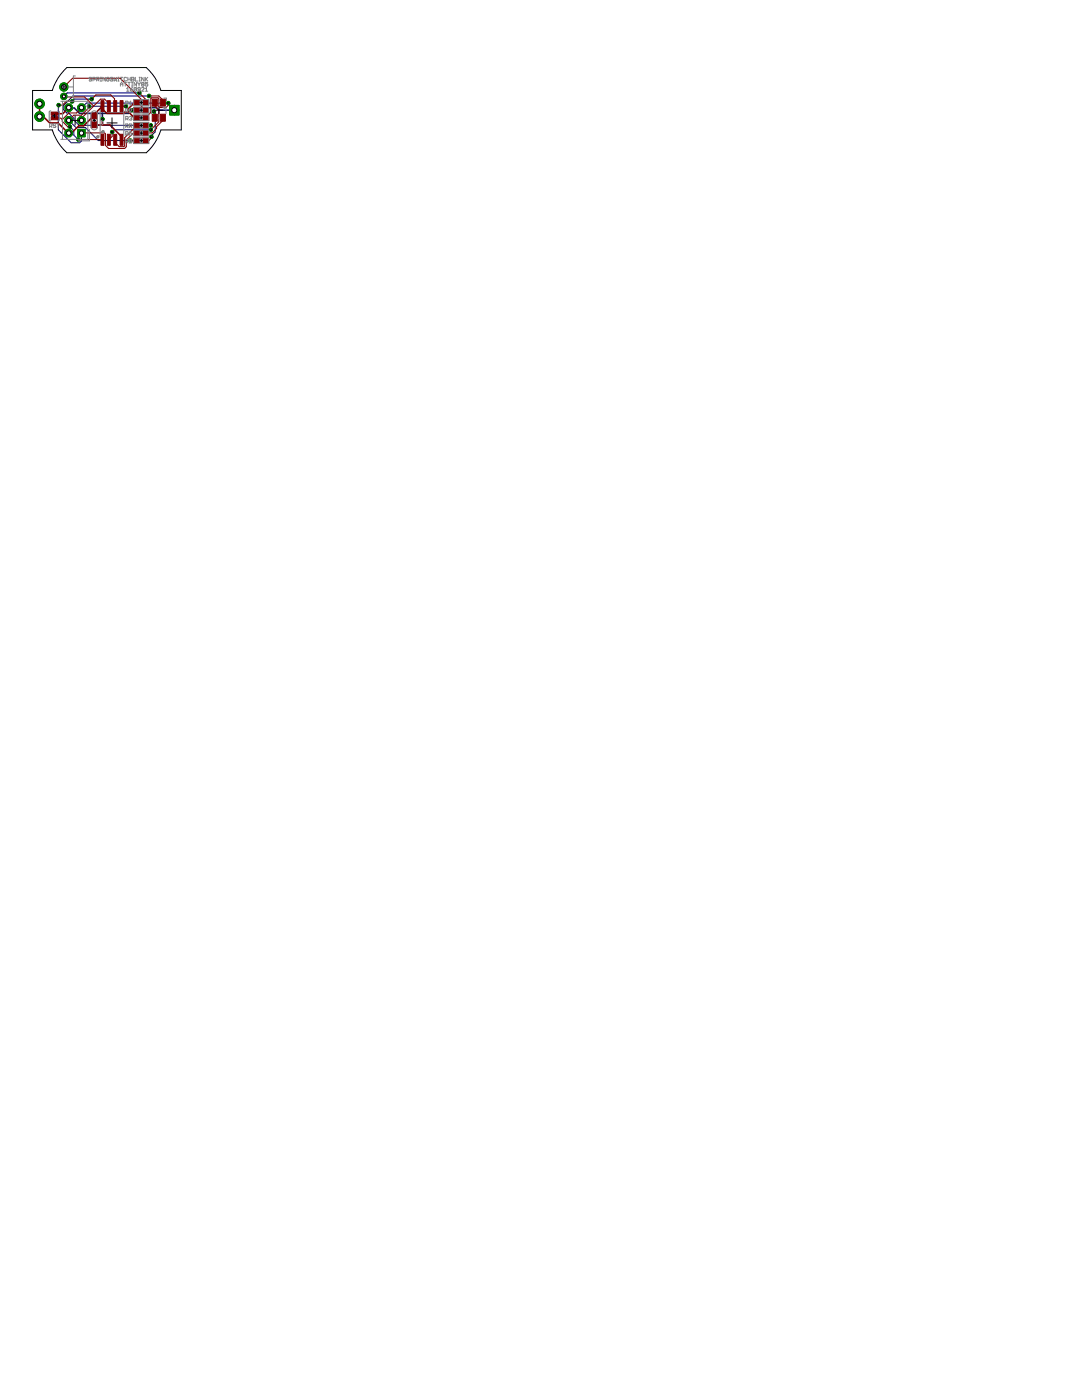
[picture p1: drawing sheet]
<svg xmlns="http://www.w3.org/2000/svg" width="216mm" height="279mm" viewBox="0 0 216 279" stroke-linecap="round" stroke-linejoin="round" font-family="sans-serif">
<path d="M33.8 22h2M34.8 21v2" fill="none" stroke="#000" stroke-width=".2"/>
<path d="M13.7 21.5l1.1 .1 1.1 1h9.8l1.1-1.1h4.4l.5 .5h3.1M20.4 22.6v1.2" fill="none" stroke="#000080" stroke-width=".32"/>
<path d="M18.3 19.8h-3.5l-.4 .4M27.8 18.5h-14.4l-.7 .7M29.7 19.2h-15.1l-1.9 1.8v.9l.6 .6h.4l1 1.1v.4l1.2 1.1 14.2-.1M11.7 21l-.1 4.9 2.6 2.6h1.7l.4-.4v-1.5M13.7 24l1.5 1.5h1.8l2.6 2.5h6.4M13.9 25.3l.8 .8v.9l.9 .9M17.8 21.2h7.3M30.1 25.9h-7.3l-.4 .5M30.7 22.2l.3 .3v3.8l-.8 .8v.2M33.6 20.6h-16.4l-.9 .9" fill="none" stroke="#000080" stroke-width=".21"/>
<path d="M33.8 21h1.9v1.9h-1.9z" fill="#008000" stroke="#008000" stroke-width=".2"/>
<circle cx="34.8" cy="22" r=".51" fill="#fff" stroke="#000" stroke-width=".2"/>
<circle cx="7.9" cy="23.3" r=".95" fill="#008000" stroke="#008000" stroke-width=".2"/>
<circle cx="7.9" cy="23.3" r=".51" fill="#fff" stroke="#000" stroke-width=".2"/>
<circle cx="7.9" cy="20.7" r=".95" fill="#008000" stroke="#008000" stroke-width=".2"/>
<circle cx="7.9" cy="20.7" r=".51" fill="#fff" stroke="#000" stroke-width=".2"/>
<circle cx="12.7" cy="17.4" r=".83" fill="#008000" stroke="#008000" stroke-width=".2"/>
<circle cx="12.7" cy="17.4" r=".44" fill="#fff" stroke="#000" stroke-width=".2"/>
<circle cx="12.7" cy="19.2" r=".64" fill="#008000" stroke="#008000" stroke-width=".2"/>
<circle cx="12.7" cy="19.2" r=".32" fill="#fff" stroke="#000" stroke-width=".2"/>
<path d="M15.5 25.8h1.5v1.5h-1.5z" fill="#008000" stroke="#008000" stroke-width=".2"/>
<circle cx="16.3" cy="26.6" r=".44" fill="#fff" stroke="#000" stroke-width=".2"/>
<circle cx="13.7" cy="26.6" r=".8" fill="#008000" stroke="#008000" stroke-width=".2"/>
<circle cx="13.7" cy="26.6" r=".44" fill="#fff" stroke="#000" stroke-width=".2"/>
<circle cx="16.3" cy="24" r=".8" fill="#008000" stroke="#008000" stroke-width=".2"/>
<circle cx="16.3" cy="24" r=".44" fill="#fff" stroke="#000" stroke-width=".2"/>
<circle cx="13.7" cy="24" r=".8" fill="#008000" stroke="#008000" stroke-width=".2"/>
<circle cx="13.7" cy="24" r=".44" fill="#fff" stroke="#000" stroke-width=".2"/>
<circle cx="16.3" cy="21.5" r=".8" fill="#008000" stroke="#008000" stroke-width=".2"/>
<circle cx="16.3" cy="21.5" r=".44" fill="#fff" stroke="#000" stroke-width=".2"/>
<circle cx="13.7" cy="21.5" r=".8" fill="#008000" stroke="#008000" stroke-width=".2"/>
<circle cx="13.7" cy="21.5" r=".44" fill="#fff" stroke="#000" stroke-width=".2"/>
<circle cx="26.3" cy="22" r=".34" fill="#008000" stroke="#008000" stroke-width=".2"/>
<circle cx="26.3" cy="22" r=".17" fill="#fff" stroke="#000" stroke-width=".2"/>
<circle cx="20.4" cy="23.8" r=".34" fill="#008000" stroke="#008000" stroke-width=".2"/>
<circle cx="20.4" cy="23.8" r=".17" fill="#fff" stroke="#000" stroke-width=".2"/>
<circle cx="33.6" cy="20.6" r=".34" fill="#008000" stroke="#008000" stroke-width=".2"/>
<circle cx="33.6" cy="20.6" r=".17" fill="#fff" stroke="#000" stroke-width=".2"/>
<circle cx="15.6" cy="27.9" r=".34" fill="#008000" stroke="#008000" stroke-width=".2"/>
<circle cx="15.6" cy="27.9" r=".17" fill="#fff" stroke="#000" stroke-width=".2"/>
<circle cx="13.9" cy="25.3" r=".34" fill="#008000" stroke="#008000" stroke-width=".2"/>
<circle cx="13.9" cy="25.3" r=".17" fill="#fff" stroke="#000" stroke-width=".2"/>
<circle cx="26" cy="28" r=".34" fill="#008000" stroke="#008000" stroke-width=".2"/>
<circle cx="26" cy="28" r=".17" fill="#fff" stroke="#000" stroke-width=".2"/>
<circle cx="25.1" cy="21.2" r=".34" fill="#008000" stroke="#008000" stroke-width=".2"/>
<circle cx="25.1" cy="21.2" r=".17" fill="#fff" stroke="#000" stroke-width=".2"/>
<circle cx="17.8" cy="21.2" r=".34" fill="#008000" stroke="#008000" stroke-width=".2"/>
<circle cx="17.8" cy="21.2" r=".17" fill="#fff" stroke="#000" stroke-width=".2"/>
<circle cx="18.3" cy="19.8" r=".34" fill="#008000" stroke="#008000" stroke-width=".2"/>
<circle cx="18.3" cy="19.8" r=".17" fill="#fff" stroke="#000" stroke-width=".2"/>
<circle cx="14.4" cy="20.2" r=".34" fill="#008000" stroke="#008000" stroke-width=".2"/>
<circle cx="14.4" cy="20.2" r=".17" fill="#fff" stroke="#000" stroke-width=".2"/>
<circle cx="11.7" cy="21" r=".34" fill="#008000" stroke="#008000" stroke-width=".2"/>
<circle cx="11.7" cy="21" r=".17" fill="#fff" stroke="#000" stroke-width=".2"/>
<circle cx="27.8" cy="18.5" r=".34" fill="#008000" stroke="#008000" stroke-width=".2"/>
<circle cx="27.8" cy="18.5" r=".17" fill="#fff" stroke="#000" stroke-width=".2"/>
<circle cx="30.1" cy="25.9" r=".34" fill="#008000" stroke="#008000" stroke-width=".2"/>
<circle cx="30.1" cy="25.9" r=".17" fill="#fff" stroke="#000" stroke-width=".2"/>
<circle cx="22.4" cy="26.4" r=".34" fill="#008000" stroke="#008000" stroke-width=".2"/>
<circle cx="22.4" cy="26.4" r=".17" fill="#fff" stroke="#000" stroke-width=".2"/>
<circle cx="30.1" cy="25" r=".34" fill="#008000" stroke="#008000" stroke-width=".2"/>
<circle cx="30.1" cy="25" r=".17" fill="#fff" stroke="#000" stroke-width=".2"/>
<circle cx="29.7" cy="19.2" r=".34" fill="#008000" stroke="#008000" stroke-width=".2"/>
<circle cx="29.7" cy="19.2" r=".17" fill="#fff" stroke="#000" stroke-width=".2"/>
<circle cx="30.2" cy="27.3" r=".34" fill="#008000" stroke="#008000" stroke-width=".2"/>
<circle cx="30.2" cy="27.3" r=".17" fill="#fff" stroke="#000" stroke-width=".2"/>
<circle cx="30.7" cy="22.2" r=".34" fill="#008000" stroke="#008000" stroke-width=".2"/>
<circle cx="30.7" cy="22.2" r=".17" fill="#fff" stroke="#000" stroke-width=".2"/>
<g fill="#800000" stroke="#800000" stroke-width=".2">
<path d="M18.3 22.6h1v1.1h-1z"/>
<path d="M18.3 24.3h1v1.1h-1z"/>
<path d="M10.2 22.4h1.3v.6h-1.3z"/>
<path d="M10.2 23.3h1.3v.6h-1.3z"/>
<path d="M26.8 23h1.1v1h-1.1z"/>
<path d="M28.5 23h1.1v1h-1.1z"/>
<path d="M26.8 20h1.1v1h-1.1z"/>
<path d="M28.5 20h1.1v1h-1.1z"/>
<path d="M28.5 21.5h1.1v1h-1.1z"/>
<path d="M26.8 21.5h1.1v1h-1.1z"/>
<path d="M20.2 26.8h.5v2.2h-.5z"/>
<path d="M21.4 26.8h.6v2.2h-.6z"/>
<path d="M22.7 26.8h.6v2.2h-.6z"/>
<path d="M24 26.8h.6v2.2h-.6z"/>
<path d="M24 20.1h.6v2.2h-.6z"/>
<path d="M22.7 20.1h.6v2.2h-.6z"/>
<path d="M21.4 20.1h.6v2.2h-.6z"/>
<path d="M20.2 20.1h.5v2.2h-.5z"/>
<path d="M28.5 27.6h1.1v1h-1.1z"/>
<path d="M26.8 27.6h1.1v1h-1.1z"/>
<path d="M28.5 26.1h1.1v1h-1.1z"/>
<path d="M26.8 26.1h1.1v1h-1.1z"/>
<path d="M28.5 24.5h1.1v1h-1.1z"/>
<path d="M26.8 24.5h1.1v1h-1.1z"/>
<path d="M32 19.8h1v1.4h-1z"/>
<path d="M32 22.8h1v1.4h-1z"/>
<path d="M30.4 22.8h1v1.4h-1z"/>
<path d="M30.4 19.8h1v1.4h-1z"/>
</g>
<path d="M7.9 20.7v2.6h.8l1.2 1.2h1.7l2.1 2.1 .6-.1 1.4-1.4h1l1.9-1.9h.2v-.4l1.6-1.6-.2 .4 1.1 1h3.4l.3-.2 .6-.1M13.7 21.6l-1.2 1.1h-1.7M18.8 24.9h3.1l2.3 2.3 .1 .7M20.4 23.8v1.1M25.6 22.3l1.2 1.2h.5M26.3 22h1M27.3 20.5h-.5l-1.2 1.2v.6" fill="none" stroke="#800000" stroke-width=".32"/>
<g fill="none" stroke="#800000" stroke-width=".21">
<path d="M12.7 19.2l.1 .1h4.1l1.8 1.9M12.7 17.4l1.8-1.8h9.5l4.2 4.2v1.3l.8 .9M18.3 19.8l.8-.9h3l.8 .8 .1 1.5M27.8 18.5l1.1 1.2 .1 .8M29.7 19.2h2l.7 .7 .1 .6M10.8 23.6h1.3l.3 .3M12.4 23.9v.3l1.1 1.1h.4M14.4 20.2h-1.2l-.7 .8h-.8M15.6 27.9h4.8M16.3 21.5l-1 1h-1.5l-1.4 1.4M16.3 26.6l4.6-.1 .1 .2v2.3l.7 .6h3.2l.3-.3v-1.4l1.3-1.3h.8M17.8 21.2v.3l-1.5 1.5h-1.6l-1 1"/>
<path d="M21.7 21.2v-.6l-.8-.8h-.8l-3.8 3.7v.5M22.4 26.4v.8l-.7 .7M24.3 21.2h.8M26 28l1.3 .1M27.3 25l-2.4 2.5v1.6l-.2 .2h-.9l-.8-.8v-.6M29 25h1.1M29 25h.1M30.2 27.3v.3l-.5 .5h-.7M30.7 22.2l.2 .2v1.1M30.9 20.5l-.2 .2v.3l1 .9v2.4l-1.6 1.6M30.9 20.5h.1M32.4 23.5v.6l-1.2 1.2v.3l-.8 .9h-1.4"/>
<path d="M33.6 20.6v.4l-.5 .5h-1.2l-.2-.2v-1.6l-.2-.2h-1.2l-.2 .2v2.7l-1 1.1"/>
</g>
<path d="M33.8 21h1.9v1.9h-1.9z" fill="#008000" stroke="#008000" stroke-width=".2"/>
<circle cx="34.8" cy="22" r=".51" fill="#fff" stroke="#000" stroke-width=".2"/>
<circle cx="7.9" cy="23.3" r=".95" fill="#008000" stroke="#008000" stroke-width=".2"/>
<circle cx="7.9" cy="23.3" r=".51" fill="#fff" stroke="#000" stroke-width=".2"/>
<circle cx="7.9" cy="20.7" r=".95" fill="#008000" stroke="#008000" stroke-width=".2"/>
<circle cx="7.9" cy="20.7" r=".51" fill="#fff" stroke="#000" stroke-width=".2"/>
<circle cx="12.7" cy="17.4" r=".83" fill="#008000" stroke="#008000" stroke-width=".2"/>
<circle cx="12.7" cy="17.4" r=".44" fill="#fff" stroke="#000" stroke-width=".2"/>
<circle cx="12.7" cy="19.2" r=".64" fill="#008000" stroke="#008000" stroke-width=".2"/>
<circle cx="12.7" cy="19.2" r=".32" fill="#fff" stroke="#000" stroke-width=".2"/>
<path d="M15.5 25.8h1.5v1.5h-1.5z" fill="#008000" stroke="#008000" stroke-width=".2"/>
<circle cx="16.3" cy="26.6" r=".44" fill="#fff" stroke="#000" stroke-width=".2"/>
<circle cx="13.7" cy="26.6" r=".8" fill="#008000" stroke="#008000" stroke-width=".2"/>
<circle cx="13.7" cy="26.6" r=".44" fill="#fff" stroke="#000" stroke-width=".2"/>
<circle cx="16.3" cy="24" r=".8" fill="#008000" stroke="#008000" stroke-width=".2"/>
<circle cx="16.3" cy="24" r=".44" fill="#fff" stroke="#000" stroke-width=".2"/>
<circle cx="13.7" cy="24" r=".8" fill="#008000" stroke="#008000" stroke-width=".2"/>
<circle cx="13.7" cy="24" r=".44" fill="#fff" stroke="#000" stroke-width=".2"/>
<circle cx="16.3" cy="21.5" r=".8" fill="#008000" stroke="#008000" stroke-width=".2"/>
<circle cx="16.3" cy="21.5" r=".44" fill="#fff" stroke="#000" stroke-width=".2"/>
<circle cx="13.7" cy="21.5" r=".8" fill="#008000" stroke="#008000" stroke-width=".2"/>
<circle cx="13.7" cy="21.5" r=".44" fill="#fff" stroke="#000" stroke-width=".2"/>
<circle cx="26.3" cy="22" r=".34" fill="#008000" stroke="#008000" stroke-width=".2"/>
<circle cx="26.3" cy="22" r=".17" fill="#fff" stroke="#000" stroke-width=".2"/>
<circle cx="20.4" cy="23.8" r=".34" fill="#008000" stroke="#008000" stroke-width=".2"/>
<circle cx="20.4" cy="23.8" r=".17" fill="#fff" stroke="#000" stroke-width=".2"/>
<circle cx="33.6" cy="20.6" r=".34" fill="#008000" stroke="#008000" stroke-width=".2"/>
<circle cx="33.6" cy="20.6" r=".17" fill="#fff" stroke="#000" stroke-width=".2"/>
<circle cx="15.6" cy="27.9" r=".34" fill="#008000" stroke="#008000" stroke-width=".2"/>
<circle cx="15.6" cy="27.9" r=".17" fill="#fff" stroke="#000" stroke-width=".2"/>
<circle cx="13.9" cy="25.3" r=".34" fill="#008000" stroke="#008000" stroke-width=".2"/>
<circle cx="13.9" cy="25.3" r=".17" fill="#fff" stroke="#000" stroke-width=".2"/>
<circle cx="26" cy="28" r=".34" fill="#008000" stroke="#008000" stroke-width=".2"/>
<circle cx="26" cy="28" r=".17" fill="#fff" stroke="#000" stroke-width=".2"/>
<circle cx="25.1" cy="21.2" r=".34" fill="#008000" stroke="#008000" stroke-width=".2"/>
<circle cx="25.1" cy="21.2" r=".17" fill="#fff" stroke="#000" stroke-width=".2"/>
<circle cx="17.8" cy="21.2" r=".34" fill="#008000" stroke="#008000" stroke-width=".2"/>
<circle cx="17.8" cy="21.2" r=".17" fill="#fff" stroke="#000" stroke-width=".2"/>
<circle cx="18.3" cy="19.8" r=".34" fill="#008000" stroke="#008000" stroke-width=".2"/>
<circle cx="18.3" cy="19.8" r=".17" fill="#fff" stroke="#000" stroke-width=".2"/>
<circle cx="14.4" cy="20.2" r=".34" fill="#008000" stroke="#008000" stroke-width=".2"/>
<circle cx="14.4" cy="20.2" r=".17" fill="#fff" stroke="#000" stroke-width=".2"/>
<circle cx="11.7" cy="21" r=".34" fill="#008000" stroke="#008000" stroke-width=".2"/>
<circle cx="11.7" cy="21" r=".17" fill="#fff" stroke="#000" stroke-width=".2"/>
<circle cx="27.8" cy="18.5" r=".34" fill="#008000" stroke="#008000" stroke-width=".2"/>
<circle cx="27.8" cy="18.5" r=".17" fill="#fff" stroke="#000" stroke-width=".2"/>
<circle cx="30.1" cy="25.9" r=".34" fill="#008000" stroke="#008000" stroke-width=".2"/>
<circle cx="30.1" cy="25.9" r=".17" fill="#fff" stroke="#000" stroke-width=".2"/>
<circle cx="22.4" cy="26.4" r=".34" fill="#008000" stroke="#008000" stroke-width=".2"/>
<circle cx="22.4" cy="26.4" r=".17" fill="#fff" stroke="#000" stroke-width=".2"/>
<circle cx="30.1" cy="25" r=".34" fill="#008000" stroke="#008000" stroke-width=".2"/>
<circle cx="30.1" cy="25" r=".17" fill="#fff" stroke="#000" stroke-width=".2"/>
<circle cx="29.7" cy="19.2" r=".34" fill="#008000" stroke="#008000" stroke-width=".2"/>
<circle cx="29.7" cy="19.2" r=".17" fill="#fff" stroke="#000" stroke-width=".2"/>
<circle cx="30.2" cy="27.3" r=".34" fill="#008000" stroke="#008000" stroke-width=".2"/>
<circle cx="30.2" cy="27.3" r=".17" fill="#fff" stroke="#000" stroke-width=".2"/>
<circle cx="30.7" cy="22.2" r=".34" fill="#008000" stroke="#008000" stroke-width=".2"/>
<circle cx="30.7" cy="22.2" r=".17" fill="#fff" stroke="#000" stroke-width=".2"/>
<path d="M18.2 22.5h1.2v3h-1.2zM26.7 24.6h2.9l.1 .9h-3zM26.7 21.5h2.9l.1 1h-3zM26.7 27.6h2.9l.1 1h-3zM26.7 26.1h2.9l.1 .9h-3zM26.7 23h3v1h-2.9zM26.7 20h3v.9h-2.9z" fill="none" stroke="#800000" stroke-width=".2"/>
<g fill="none" stroke="#808080" stroke-width=".2">
<path d="M13.5 17.4h1.1M13.5 19.3h1.1M15 15.2h-.4v4.4h.4M18.3 15.6l-.1-.2-.4 .2 .1 .2 .4 .1-.1 .3-.4-.2M18.5 15.9h.4l.1-.3-.5-.2v.8M19.3 15.9l.5-.1-.2-.4h-.3v.8M19.5 15.9l.3 .3M20 15.4h.3M20 16.2h.3M20.2 15.4v.8M21 15.4v.8l-.5-.8v.8M21.8 15.6l-.2-.2-.3 .2 .1 .6 .4-.2v-.2h-.3"/>
<path d="M22.5 15.6l-.4-.2-.1 .3 .4 .1 .1 .2-.1 .2-.4-.2M22.8 15.4v.8l.2-.3 .3 .3v-.8M23.5 15.4h.3M23.5 16.2h.3M23.6 15.4v.8M24 15.4h.5M24 17.2v-.5l.3-.3 .2 .3v.5M24 16.8h.5M24.3 15.4v.8M24.8 16.4h.5M25 16.4v.8M25.3 17.7l.2-.2v.7"/>
<path d="M25.3 18.2h.5M25.3 15.6l-.2-.2-.3 .2 .1 .6 .4-.2M25.5 15.4v.8M25.5 15.8h.5M25.5 16.4h.5M25.8 16.4v.8M26 15.4v.8M26 17.8h.4l.1 .3-.4 .1zM26.2 15.4l.6 .2-.2 .6h-.4zM26.2 15.8h.4M26.2 16.4h.3M26.2 17.2h.3"/>
<path d="M26.4 16.4v.8M26.5 17.5l-.5 .3M26.7 19.9h3v1.2h-3zM27 15.4v.8h.5M27.2 17.6v.5l-.1 .1-.3-.1M27.2 16.4v.8l-.4-.8v.8M27.2 17.6l-.1-.1-.3 .1v.5M27.2 17.6l-.4 .5M27.5 16.4l.2 .4M27.7 15.4h.3M27.7 16.2h.3M27.7 16.8v.4"/>
<path d="M27.9 15.4v.8M28 17.8l-.5-.1 .1-.2 .4 .1v.5l-.1 .1-.4-.1M28 16.4l-.3 .4M28.3 17.6l.1-.1 .3 .1-.4 .6h.4M28.4 16.8l-.1-.1 .1-.3 .3 .2-.1 .2M28.4 16.8l-.1 .1 .1 .3 .3-.1-.1-.3M28.4 16.8h.2M28.7 15.4v.8l-.4-.8v.8M29 18.2h.5M29 17.7l.2-.2v.7M29 15.4v.8M29.1 15.8l.4 .4"/>
<path d="M29.5 16.4h-.5v.4l.2-.1 .3 .1-.1 .4-.4-.1M29.5 15.4l-.5 .5M32.7 19.6h.5v.5M9.9 25.2l.5-.1-.1-.4h-.4v.7M10.1 25.2l.3 .2M11.1 24.8l-.3-.1-.2 .3 .4 .1 .1 .2-.1 .1-.4-.1M11.4 24.7h.5M11.6 24.7v.7M12.1 20.2h5.4v7.6h-5.4M12.5 20.2v7.6M17.8 25.8v2.3h-2.2M18.3 22.4a.63 .63 0 0 1 .7-.3 .63 .63 0 0 1 .4 .7v2.5a.63 .63 0 0 1-.6 .6 .63 .63 0 0 1-.6-.6v-2.5z"/>
<path d="M20 22v5.1M20.1 24a.51 .51 0 0 1 .5 .5 .51 .51 0 0 1-.5 .5M24.7 22v5.1M25.1 20.7l.5-.1-.2-.4h-.3v.7M25.1 22.2h.3l.2-.4-.5-.1v.7M25.1 23.7h.3l.2-.4-.5-.1v.8M25.1 25.3l.5-.2-.2-.4h-.3v.8M25.1 26.8l.5-.2-.2-.3h-.3v.7M25.1 28.3l.5-.1-.2-.4h-.3v.7M25.3 23.7l.3 .3M25.3 20.7l.3 .2M25.3 22.2l.3 .2"/>
<path d="M25.3 28.3l.3 .2M25.3 26.8l.3 .2M25.3 25.3l.3 .2M25.8 23.3l.4-.1 .1 .1-.1 .3M25.8 21.8l.2-.1 .3 .1-.5 .6h.5M25.8 25.3l.5-.2-.1-.4h-.4v.8M25.8 27.8l.5 .1-.1 .6h-.4zM25.8 20.4l.3-.2v.7M25.8 20.9h.5M25.8 28.2h.4M26.1 23.6h.1M26.1 25.3l.2 .2"/>
<path d="M26.2 23.6l.1 .1-.1 .3-.4-.1M26.3 26.4l-.1-.1-.4 .1 .2 .6 .3-.1v-.3h-.2M26.7 22.9h3v1.2h-3zM26.7 21.4h3v1.2h-3zM26.7 24.4h3v1.2h-3zM26.7 26h3v1.1h-3zM26.7 27.5h3v1.2h-3zM30.2 21.3v1.4M31.6 23.6h.1M31.6 20.4h.1M32.5 21.4h.4v.4zM32.8 21.5h-.1l.1 .1"/>
<path d="M33.1 21.3v1.4"/>
</g>
<path d="M18.8 24h.1" fill="none" stroke="#808080" stroke-width=".57"/>
<path d="M10.1 22.1l-.3 .2v1.6l.3 .2M11.5 22.1l.3 .2v1.6l-.3 .2" fill="none" stroke="#808080" stroke-width=".21"/>
<g fill="#808080" stroke="#808080" stroke-width=".2">
<path d="M28 23.1h.4v.8h-.4z"/>
<path d="M28 20.1h.4v.7h-.4z"/>
<path d="M28 21.6h.4v.8h-.4z"/>
<path d="M28 27.7h.4v.7h-.4z"/>
<path d="M28 26.2h.4v.7h-.4z"/>
<path d="M28 24.7h.4v.7h-.4z"/>
</g>
<g fill="#808080" stroke="#808080" stroke-width=".2">
<path d="M20.4 26.1h.3l.1 .3-.3 .1-.2-.2h.3h-.3z" fill-rule="evenodd"/>
<path d="M19.3 27.1h.4l.1 .3-.3 .1-.2-.2h.3h-.3z" fill-rule="evenodd"/>
</g>
<g fill="none" stroke="#000" stroke-width=".2">
<path d="M6.5 18.1h3.9a10.3 10.3 0 0 1 2.9-4.6h15.9a10.1 10.1 0 0 1 2.9 4.6h4.1v7.8h-4.1a10.2 10.2 0 0 1-2.9 4.6h-15.9a10.4 10.4 0 0 1-2.9-4.6h-3.9zM12.2 17.4h1.1M12.7 16.8v1.1M10.4 23.1h.8M10.8 22.7v.8M14.1 24h1.8M15 23.1v1.9M18.5 24h.6M18.8 23.7v.6M21.3 24.5h2.1M22.4 23.5v2M27.9 23.5h.5"/>
<path d="M27.9 20.5h.5M27.9 22h.5M27.9 28.1h.5M27.9 26.6h.5M27.9 25h.5M28.2 20.2v.5M28.2 21.7v.5M28.2 23.2v.6M28.2 24.8v.5M28.2 26.3v.5M28.2 27.8v.5M31.1 22h1.3"/>
<path d="M31.7 21.3v1.4"/>
</g>
</svg>
